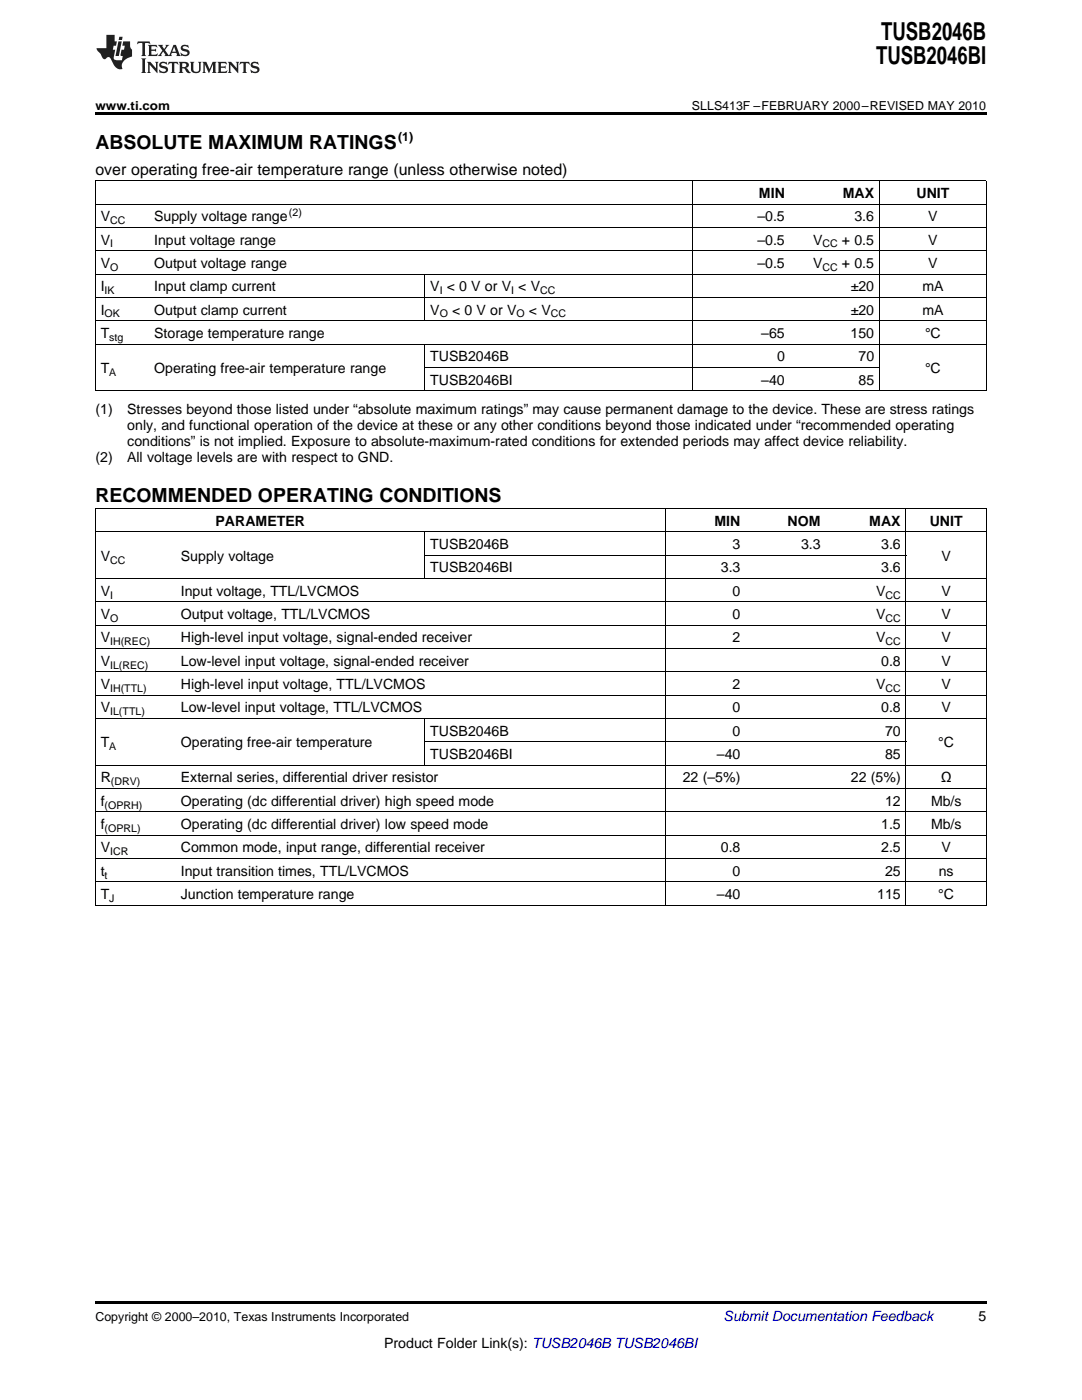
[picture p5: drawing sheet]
<svg xmlns="http://www.w3.org/2000/svg" width="216mm" height="279mm" viewBox="0 0 216 279" stroke-linecap="round" stroke-linejoin="round" font-family="sans-serif">
<defs><g id="words">
<g font-size="4.9">
<text x="175.8" y="7.9">TUSB2046B</text>
<text x="174.8" y="12.8">TUSB2046BI</text>
</g>
<g font-size="3.9">
<text x="19" y="29.7">ABSOLUTE MAXIMUM RATINGS</text>
<text x="19" y="100.3">RECOMMENDED OPERATING CONDITIONS</text>
</g>
<text font-size="3.2" x="19" y="34.9">over operating free-air temperature range (unless otherwise noted)</text>
<g font-size="2.8">
<text x="151.4" y="39.5">MIN</text>
<text x="168.2" y="39.5">MAX</text>
<text x="182.9" y="39.5">UNIT</text>
<text x="20.1" y="44.2">V</text>
<text x="30.8" y="44.2">Supply voltage range</text>
<text x="151.1" y="44.2">–0.5</text>
<text x="170.5" y="44.2">3.6</text>
<text x="185.2" y="44.2">V</text>
<text x="20.1" y="48.8">V</text>
<text x="20.1" y="53.5">V</text>
<text x="30.8" y="48.8">Input voltage range</text>
<text x="30.8" y="53.5">Output voltage range</text>
<text x="151.1" y="48.8">–0.5</text>
<text x="151.1" y="53.5">–0.5</text>
<text x="162.2" y="48.8">V</text>
<text x="162.2" y="53.5">V</text>
<text x="168" y="48.8">+ 0.5</text>
<text x="168" y="53.5">+ 0.5</text>
<text x="185.2" y="48.8">V</text>
<text x="185.2" y="53.5">V</text>
<text x="20.1" y="58.1">I</text>
<text x="30.8" y="58.1">Input clamp current</text>
<text x="85.9" y="58.1">V &lt; 0 V or V &lt; V</text>
<text x="169.8" y="58.1">±20</text>
<text x="184" y="58.1">mA</text>
<text x="20.1" y="62.8">I</text>
<text x="30.8" y="62.8">Output clamp current</text>
<text x="85.9" y="62.8">V</text>
<text x="90.2" y="62.8">&lt; 0 V or V</text>
<text x="105.5" y="62.8">&lt; V</text>
<text x="169.8" y="62.8">±20</text>
<text x="184" y="62.8">mA</text>
<text x="20.1" y="67.5">T</text>
<text x="30.8" y="67.5">Storage temperature range</text>
<text x="151.9" y="67.5">–65</text>
<text x="169.7" y="67.5">150</text>
<text x="184.6" y="67.5">°C</text>
<text x="20.1" y="74.4">T</text>
<text x="30.8" y="74.4">Operating free-air temperature range</text>
<text x="85.9" y="72.1">TUSB2046B</text>
<text x="85.9" y="76.8">TUSB2046BI</text>
<text x="151.9" y="76.8">–40</text>
<text x="155" y="72.1">0</text>
<text x="171.3" y="72.1">70</text>
<text x="171.3" y="76.8">85</text>
<text x="184.6" y="74.4">°C</text>
<text x="19" y="82.6">(1)</text>
<text x="25.4" y="82.6">Stresses beyond those listed under “absolute maximum ratings” may cause permanent damage to the device. These are stress ratings</text>
<text x="25.4" y="85.8">only, and functional operation of the device at these or any other conditions beyond those indicated under “recommended operating</text>
<text x="25.4" y="89">conditions” is not implied. Exposure to absolute-maximum-rated conditions for extended periods may affect device reliability.</text>
<text x="19" y="92.1">(2)</text>
<text x="25.4" y="92.1">All voltage levels are with respect to GND.</text>
<text x="43" y="104.9">PARAMETER</text>
<text x="142.6" y="104.9">MIN</text>
<text x="157.2" y="104.9">NOM</text>
<text x="173.5" y="104.9">MAX</text>
<text x="185.5" y="104.9">UNIT</text>
<text x="20.1" y="111.9">V</text>
<text x="36.1" y="111.9">Supply voltage</text>
<text x="85.9" y="109.6">TUSB2046B</text>
<text x="146.2" y="109.6">3</text>
<text x="159.8" y="109.6">3.3</text>
<text x="175.8" y="109.6">3.6</text>
<text x="187.9" y="111.9">V</text>
<text x="20.1" y="118.9">V</text>
<text x="36.1" y="118.9">Input voltage, TTL/LVCMOS</text>
<text x="85.9" y="114.2">TUSB2046BI</text>
<text x="143.8" y="114.2">3.3</text>
<text x="146.2" y="118.9">0</text>
<text x="174.8" y="118.9">V</text>
<text x="175.8" y="114.2">3.6</text>
<text x="187.9" y="118.9">V</text>
<text x="20.1" y="123.5">V</text>
<text x="36.1" y="123.5">Output voltage, TTL/LVCMOS</text>
<text x="146.2" y="123.5">0</text>
<text x="174.8" y="123.5">V</text>
<text x="187.9" y="123.5">V</text>
<text x="20.1" y="128.2">V</text>
<text x="36.1" y="128.2">High-level input voltage, signal-ended receiver</text>
<text x="146.2" y="128.2">2</text>
<text x="174.8" y="128.2">V</text>
<text x="187.9" y="128.2">V</text>
<text x="20.1" y="132.9">V</text>
<text x="20.1" y="137.5">V</text>
<text x="36.1" y="132.9">Low-level input voltage, signal-ended receiver</text>
<text x="36.1" y="137.5">High-level input voltage, TTL/LVCMOS</text>
<text x="146.2" y="137.5">2</text>
<text x="174.8" y="137.5">V</text>
<text x="175.8" y="132.9">0.8</text>
<text x="187.9" y="132.9">V</text>
<text x="187.9" y="137.5">V</text>
<text x="20.1" y="142.2">V</text>
<text x="36.1" y="142.2">Low-level input voltage, TTL/LVCMOS</text>
<text x="146.2" y="142.2">0</text>
<text x="175.8" y="142.2">0.8</text>
<text x="187.9" y="142.2">V</text>
<text x="20.1" y="149.2">T</text>
<text x="36.1" y="149.2">Operating free-air temperature</text>
<text x="85.9" y="146.8">TUSB2046B</text>
<text x="146.2" y="146.8">0</text>
<text x="176.6" y="146.8">70</text>
<text x="187.2" y="149.2">°C</text>
<text x="85.9" y="151.5">TUSB2046BI</text>
<text x="143.1" y="151.5">–40</text>
<text x="176.6" y="151.5">85</text>
<text x="20.1" y="156.1">R</text>
<text x="20.1" y="160.8">f</text>
<text x="36.1" y="156.1">External series, differential driver resistor</text>
<text x="36.1" y="160.8">Operating (dc differential driver) high speed mode</text>
<text x="136.2" y="156.1">22 (–5%)</text>
<text x="169.8" y="156.1">22 (5%)</text>
<text x="176.6" y="160.8">12</text>
<text x="185.8" y="160.8">Mb/s</text>
<text x="187.7" y="156.1">Ω</text>
<text x="20.1" y="165.5">f</text>
<text x="36.1" y="165.5">Operating (dc differential driver) low speed mode</text>
<text x="175.8" y="165.5">1.5</text>
<text x="185.8" y="165.5">Mb/s</text>
<text x="20.1" y="170.1">V</text>
<text x="36.1" y="170.1">Common mode, input range, differential receiver</text>
<text x="143.8" y="170.1">0.8</text>
<text x="175.8" y="170.1">2.5</text>
<text x="187.9" y="170.1">V</text>
<text x="20.1" y="174.8">t</text>
<text x="20.1" y="179.4">T</text>
<text x="36.1" y="174.8">Input transition times, TTL/LVCMOS</text>
<text x="36.1" y="179.4">Junction temperature range</text>
<text x="143.1" y="179.4">–40</text>
<text x="146.2" y="174.8">0</text>
<text x="175" y="179.4">115</text>
<text x="176.6" y="174.8">25</text>
<text x="187.2" y="179.4">°C</text>
<text x="187.3" y="174.8">ns</text>
<text x="195.3" y="263.6">5</text>
<text x="76.7" y="269">Product Folder Link(s): TUSB2046B TUSB2046BI</text>
</g>
<text font-size="2.8" fill="#0000c8" x="144.4" y="263.6">Submit Documentation Feedback</text>
<g font-size="2.5">
<text x="19" y="21.9">www.ti.com</text>
<text x="138.1" y="21.9">SLLS413F –FEBRUARY 2000–REVISED MAY 2010</text>
<text x="79.4" y="28.2">(1)</text>
<text x="19" y="263.6">Copyright © 2000–2010, Texas Instruments Incorporated</text>
</g>
<g font-size="2.1">
<text x="22" y="44.7">CC</text>
<text x="57.6" y="43">(2)</text>
<text x="22" y="49.4">I</text>
<text x="164.1" y="49.4">CC</text>
<text x="20.9" y="58.7">IK</text>
<text x="22" y="54">O</text>
<text x="87.7" y="58.7">I</text>
<text x="102" y="58.7">I</text>
<text x="107.8" y="58.7">CC</text>
<text x="164.1" y="54">CC</text>
<text x="20.9" y="63.4">OK</text>
<text x="87.7" y="63.4">O</text>
<text x="103" y="63.4">O</text>
<text x="109.9" y="63.4">CC</text>
<text x="21.8" y="68">stg</text>
<text x="21.8" y="75">A</text>
<text x="22" y="112.5">CC</text>
<text x="22" y="119.5">I</text>
<text x="176.7" y="119.5">CC</text>
<text x="22" y="124.1">O</text>
<text x="176.7" y="124.1">CC</text>
<text x="22" y="128.8">IH(REC)</text>
<text x="176.7" y="128.8">CC</text>
<text x="22" y="133.4">IL(REC)</text>
<text x="22" y="138.1">IH(TTL)</text>
<text x="22" y="142.7">IL(TTL)</text>
<text x="176.7" y="138.1">CC</text>
<text x="21.8" y="149.7">A</text>
<text x="20.9" y="161.4">(OPRH)</text>
<text x="22.1" y="156.7">(DRV)</text>
<text x="20.9" y="166">(OPRL)</text>
<text x="22" y="170.7">ICR</text>
<text x="20.9" y="175.3">t</text>
<text x="21.8" y="180">J</text>
</g>
</g></defs>
<g fill="#231f20">
<path d="M27.5 8.3l-.1 .5 .4-.2h.6v.1v2.1l-.2 .4h1l-.3-.4v-2.1l.1-.1h.5l.5 .2-.2-.5zM29.5 9l.2 .3v1.5l-.2 .4h1.8l.2-.6a1.04 1.04 0 0 1-1.3 .2v-.7h.6l.3 .2v-.6l-.3 .2h-.6v-.6l.8-.1 .4 .3-.2-.5zM31.5 9l.9 1.1-.9 1.1h.8l-.2-.2 .5-.7 .4 .7-.2 .2h1.5l-.1-.2 .1-.4h.9l.1 .4-.2 .2h1l-.3-.3-.7-1.9h-.5l-.9 2-.8-1 .9-1h-.8l.1 .3-.3 .5-.4-.6 .2-.2zM34.7 9.3l.4 1h-.7zM36.3 9.1a.63 .63 0 0 0-.2 .7 .63 .63 0 0 0 .6 .4l.6 .2 .1 .2a.75 .75 0 0 1-.7 .4 .75 .75 0 0 1-.6-.5l.1 .7 .1-.1a1.11 1.11 0 0 0 1.5-.6 1.13 1.13 0 0 0-1.2-.8l-.1-.4a1.04 1.04 0 0 1 1.2 .2l-.2-.5-.1 .1-.5-.2zM28.2 11.7l.2 .3v2.2l-.2 .4h1l-.3-.4v-2.2l.3-.3zM29.3 12.3l.3 .4v1.5l-.3 .4h.8l-.2-.4v-1.3l1.5 1.7v-1.9l.2-.4h-.7l.2 .4v.9l-1.1-1.3zM32 12.5a.62 .62 0 0 0-.2 .7 .62 .62 0 0 0 .6 .4l.6 .1 .1 .3a.76 .76 0 0 1-.7 .3 .76 .76 0 0 1-.6-.4l.1 .7 .1-.1a1.11 1.11 0 0 0 1.5-.6 1.13 1.13 0 0 0-1.2-.8l-.1-.4a1.04 1.04 0 0 1 1.2 .2l-.2-.6-.1 .1-.5-.1zM33.7 12.3l-.2 .7a.61 .61 0 0 1 .8-.4v1.6l-.2 .4h.9l-.2-.4v-1.6a.63 .63 0 0 1 .8 .4l-.2-.7zM35.6 12.3l.3 .4v1.5l-.3 .4h1l-.2-.2v-.8l.5 .2a.76 .76 0 0 0 1.2 .7l-1-1a.58 .58 0 0 0 .6-.5 .58 .58 0 0 0-.5-.6zM36.4 12.7l.1-.1a.45 .45 0 0 1 .5 .1 .45 .45 0 0 1 .1 .5l-.7 .2zM37.9 12.3l.2 .2a2.17 2.17 0 0 0 .3 1.9 .99 .99 0 0 0 1.6-.6v-1.1l.2-.4h-.7l.2 .2a1.92 1.92 0 0 1-.2 1.8 .6 .6 0 0 1-.9-.5v-1.1l.2-.4zM40.4 12.3l.2 .4v1.5l-.2 .4h.7l-.2-.4v-1.4l.8 1.8 .8-1.8v1.4l-.2 .4h.9l-.2-.4v-1.5l.2-.4h-.8l-.6 1.5-.6-1.5zM43.4 12.3l.2 .4v1.5l-.2 .4h1.8l.2-.6a1.04 1.04 0 0 1-1.3 .2v-.7h.5l.4 .2v-.6l-.4 .2h-.5v-.7h.8l.3 .3-.1-.6zM45.5 12.3l.2 .4v1.5l-.2 .4h.7l-.2-.4v-1.3l1.5 1.7v-1.9l.2-.4h-.7l.2 .4v.9l-1.1-1.3zM47.9 12.3l-.1 .7a.61 .61 0 0 1 .8-.4v1.6l-.3 .4h1l-.3-.4 .1-1.6a.63 .63 0 0 1 .7 .4l-.1-.7zM50.2 12.5a.62 .62 0 0 0-.2 .7 .62 .62 0 0 0 .6 .4l.6 .1 .2 .3a.76 .76 0 0 1-.8 .3 .76 .76 0 0 1-.6-.4l.1 .7 .2-.1a1.11 1.11 0 0 0 1.5-.6 1.13 1.13 0 0 0-1.3-.8l-.1-.4a1.04 1.04 0 0 1 1.2 .2l-.1-.6-.2 .1-.5-.1z"/>
<path d="M21.2 7v2.6h-1.9l.1 .4 .7 .9a.91 .91 0 0 0 1 .9 .56 .56 0 0 1 .5-.4 .56 .56 0 0 1 .5 .3l.4 .8a1.53 1.53 0 0 0 1.9 1.2 1.54 1.54 0 0 1 1-2.1l.9-.3v-1.4a1.52 1.52 0 0 1-.3-1.6h-1.4l-.2 .8h.5l-.2 .8h-.4l-.2 1v.2l.4 .1-.2 .8a1.93 1.93 0 0 1-1.6-.2l.3-1.9h-.5l.2-.8h.4l.2-.8h-.4v-1.3zM23.6 8.3l-.6 2.9h.7l.6-2.9zM23.8 7.3l-.1 .7h.6l.2-.7z"/>
</g>
<path d="M19 22.5h177.8v.5h-177.8zM19 259.7h177.8v.5h-177.8z" fill="#000"/>
<g fill="none" stroke="#000" stroke-width=".2">
<path d="M19 36.1h177.8M19.1 36.1v41.9M138.1 36.1v41.9M175.5 36.1v41.9M196.8 36.1v41.9M19 59.4h177.8M19 54.7h177.8M19 50h177.8M19 45.4h177.8M19 40.7h177.8M84.8 54.8v9.3M19 78h177.8"/>
<path d="M19 68.7h177.8M19 64h177.8M84.8 68.7v9.3M84.8 73.3h90.7M19 115.4h177.8M19 106.1h177.8M19 101.5h177.8M19.1 101.5v79.2M84.8 106.2v9.3M84.8 110.8h96M132.8 101.5v79.2M180.8 101.5v79.2"/>
<path d="M196.8 101.5v79.2M19 138.7h177.8M19 134.1h177.8M19 129.4h177.8M19 124.8h177.8M19 120.1h177.8M19 157.4h177.8M19 152.7h177.8M19 143.4h177.8M84.8 143.4v9.4M84.8 148h96M19 176h177.8"/>
<path d="M19 171.3h177.8M19 166.7h177.8M19 162h177.8M19 180.6h177.8"/>
</g>
<use href="#words"/>
</svg>
